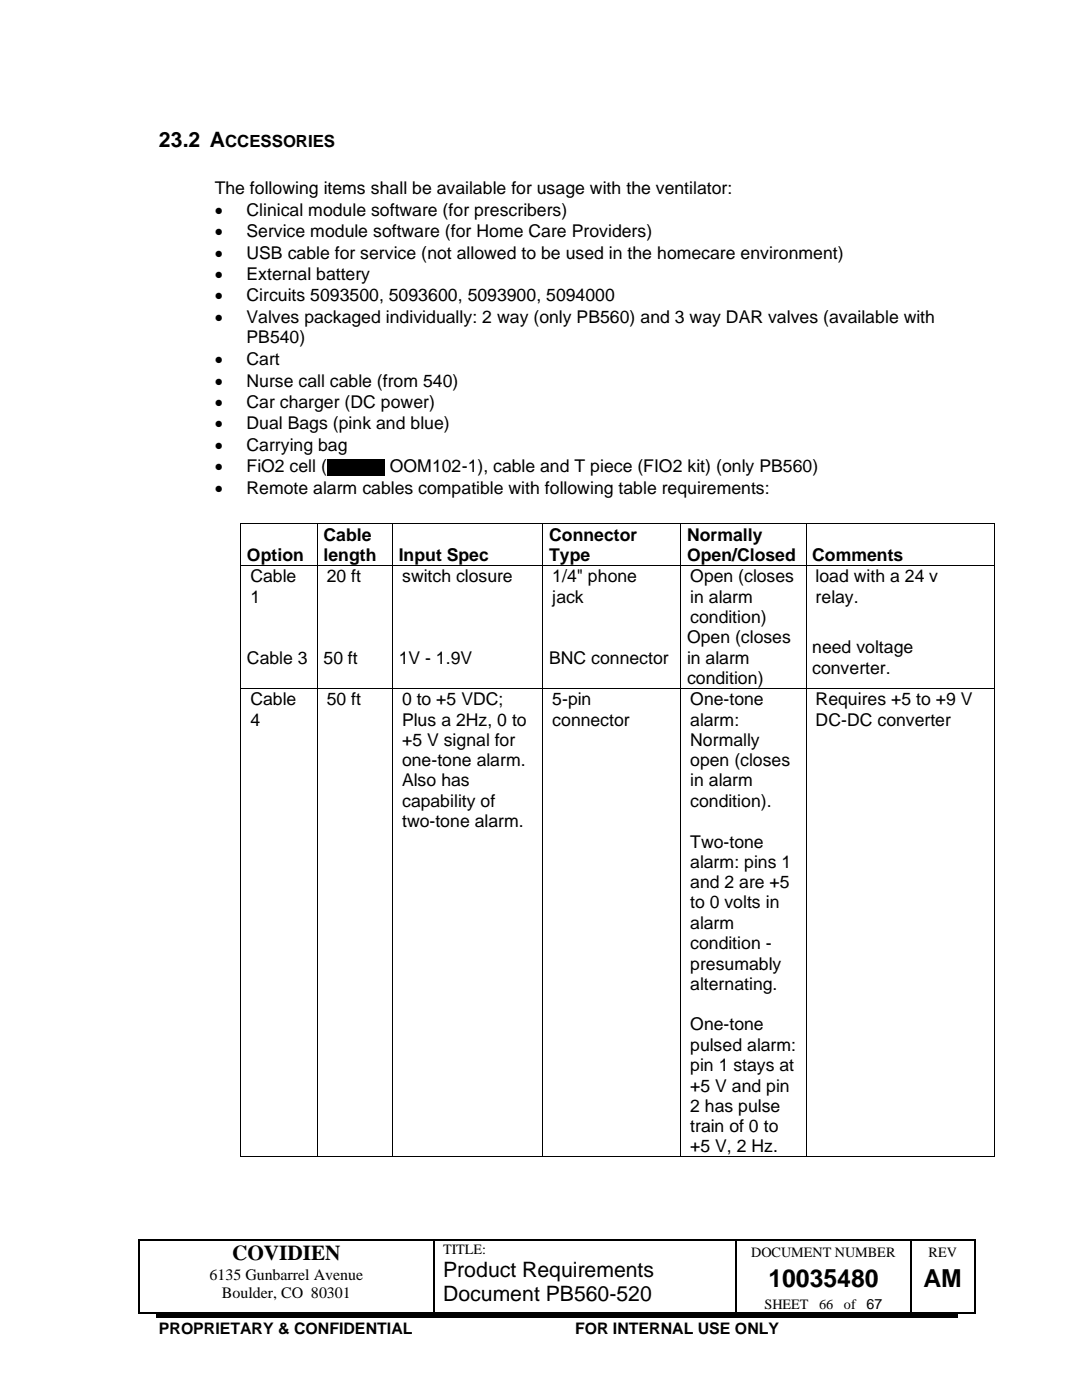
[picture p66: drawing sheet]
<svg xmlns="http://www.w3.org/2000/svg" width="216mm" height="279mm" viewBox="0 0 216 279" stroke-linecap="round" stroke-linejoin="round" font-family="sans-serif">
<defs><g id="words">
<g font-size="5">
<text x="153.3" y="256.8">10035480</text>
<text x="184.3" y="256.8">AM</text>
</g>
<g font-size="4.2">
<text x="31.7" y="29.4">23.2 A</text>
<text x="46.3" y="251.5">COVIDIEN</text>
<text x="88.4" y="254.8">Product Requirements</text>
<text x="88.4" y="259.7">Document PB560-520</text>
</g>
<g font-size="3.5">
<text x="42.8" y="38.7">The following items shall be available for usage with the ventilator:</text>
<text x="42.8" y="43">•</text>
<text x="42.8" y="47.3">•</text>
<text x="49.2" y="43">Clinical module software (for prescribers)</text>
<text x="49.2" y="47.3">Service module software (for Home Care Providers)</text>
<text x="42.8" y="51.6">•</text>
<text x="49.2" y="51.6">USB cable for service (not allowed to be used in the homecare environment)</text>
<text x="42.8" y="55.9">•</text>
<text x="49.2" y="55.9">External battery</text>
<text x="42.8" y="60.2">•</text>
<text x="42.8" y="64.5">•</text>
<text x="49.2" y="60.2">Circuits 5093500, 5093600, 5093900, 5094000</text>
<text x="49.2" y="64.5">Valves packaged individually: 2 way (only PB560) and 3 way DAR valves (available with</text>
<text x="49.2" y="68.5">PB540)</text>
<text x="42.8" y="72.8">•</text>
<text x="42.8" y="77.1">•</text>
<text x="49.2" y="72.8">Cart</text>
<text x="49.2" y="77.1">Nurse call cable (from 540)</text>
<text x="42.8" y="81.4">•</text>
<text x="49.2" y="81.4">Car charger (DC power)</text>
<text x="42.8" y="85.7">•</text>
<text x="49.2" y="85.7">Dual Bags (pink and blue)</text>
<text x="42.8" y="90">•</text>
<text x="42.8" y="94.3">•</text>
<text x="49.2" y="90">Carrying bag</text>
<text x="49.2" y="94.3">FiO2 cell (</text>
<text x="77.8" y="94.3">OOM102-1), cable and T piece (FIO2 kit) (only PB560)</text>
<text x="42.8" y="98.6">•</text>
<text x="49.2" y="98.6">Remote alarm cables compatible with following table requirements:</text>
<text x="64.6" y="107.9">Cable</text>
<text x="109.6" y="107.9">Connector</text>
<text x="137.1" y="107.9">Normally</text>
<text x="49.3" y="112">Option</text>
<text x="64.6" y="112">length</text>
<text x="79.6" y="112">Input Spec</text>
<text x="109.6" y="112">Type</text>
<text x="137.1" y="112">Open/Closed</text>
<text x="162.1" y="112">Comments</text>
<text x="50" y="116.2">Cable</text>
<text x="65.2" y="116.2">20 ft</text>
<text x="80.2" y="116.2">switch closure</text>
<text x="110.2" y="116.2">1/4&quot; phone</text>
<text x="137.7" y="116.2">Open (closes</text>
<text x="162.8" y="116.2">load with a 24 v</text>
<text x="50" y="120.3">1</text>
<text x="110.2" y="120.3">jack</text>
<text x="137.7" y="120.3">in alarm</text>
<text x="137.7" y="124.3">condition)</text>
<text x="162.8" y="120.3">relay.</text>
<text x="137.1" y="128.4">Open (closes</text>
<text x="162.1" y="130.4">need voltage</text>
<text x="49.3" y="132.4">Cable 3</text>
<text x="64.6" y="132.4">50 ft</text>
<text x="79.6" y="132.4">1V - 1.9V</text>
<text x="109.6" y="132.4">BNC connector</text>
<text x="137.1" y="132.4">in alarm</text>
<text x="137.1" y="136.5">condition)</text>
<text x="162.1" y="134.5">converter.</text>
<text x="50" y="140.7">Cable</text>
<text x="65.2" y="140.7">50 ft</text>
<text x="80.2" y="140.7">0 to +5 VDC;</text>
<text x="110.2" y="140.7">5-pin</text>
<text x="137.7" y="140.7">One-tone</text>
<text x="162.8" y="140.7">Requires +5 to +9 V</text>
<text x="50" y="144.8">4</text>
<text x="80.2" y="144.8">Plus a 2Hz, 0 to</text>
<text x="80.2" y="148.9">+5 V signal for</text>
<text x="110.2" y="144.8">connector</text>
<text x="137.7" y="144.8">alarm:</text>
<text x="137.7" y="148.9">Normally</text>
<text x="162.8" y="144.8">DC-DC converter</text>
<text x="80.2" y="152.9">one-tone alarm.</text>
<text x="137.7" y="152.9">open (closes</text>
<text x="80.2" y="157">Also has</text>
<text x="80.2" y="161">capability of</text>
<text x="137.7" y="157">in alarm</text>
<text x="137.7" y="161">condition).</text>
<text x="80.2" y="165.1">two-tone alarm.</text>
<text x="137.7" y="169.1">Two-tone</text>
<text x="137.7" y="173.2">alarm: pins 1</text>
<text x="137.7" y="177.2">and 2 are +5</text>
<text x="137.7" y="181.3">to 0 volts in</text>
<text x="137.7" y="185.4">alarm</text>
<text x="137.7" y="189.4">condition -</text>
<text x="137.7" y="193.5">presumably</text>
<text x="137.7" y="197.5">alternating.</text>
<text x="137.7" y="205.6">One-tone</text>
<text x="137.7" y="209.7">pulsed alarm:</text>
<text x="137.7" y="213.8">pin 1 stays at</text>
<text x="137.7" y="217.8">+5 V and pin</text>
<text x="137.7" y="221.9">2 has pulse</text>
<text x="137.7" y="225.9">train of 0 to</text>
<text x="137.7" y="230">+5 V, 2 Hz.</text>
</g>
<text font-size="3.3" x="44.9" y="29.4">CCESSORIES</text>
<g font-size="3.2">
<text x="41.8" y="255.4">6135 Gunbarrel Avenue</text>
<text x="44.2" y="259">Boulder, CO 80301</text>
<text x="31.7" y="266.2">PROPRIETARY &amp; CONFIDENTIAL</text>
<text x="114.7" y="266.2">FOR INTERNAL USE ONLY</text>
</g>
<g font-size="2.8">
<text x="88.4" y="250.2">TITLE:</text>
<text x="149.9" y="250.9">DOCUMENT NUMBER</text>
<text x="185.3" y="250.9">REV</text>
<text x="152.6" y="261.3">SHEET</text>
<text x="163.5" y="261.3">66</text>
<text x="168.4" y="261.3">of</text>
<text x="172.9" y="261.3">67</text>
</g>
</g></defs>
<g fill="#000">
<path d="M48 104.5h.1v.1h-.1z" fill-rule="evenodd"/>
<path d="M48 104.5h.1v.1h-.1z" fill-rule="evenodd"/>
<path d="M48 112.8h.1v.1h-.1z" fill-rule="evenodd"/>
<path d="M63.3 104.5h.1v.1h-.1z" fill-rule="evenodd"/>
<path d="M63.3 112.8h.1v.1h-.1z" fill-rule="evenodd"/>
<path d="M78.2 104.5h.2v.1h-.2z" fill-rule="evenodd"/>
<path d="M78.2 112.8h.2v.1h-.2z" fill-rule="evenodd"/>
<path d="M108.3 104.5h.1v.1h-.1z" fill-rule="evenodd"/>
<path d="M108.3 112.8h.1v.1h-.1z" fill-rule="evenodd"/>
<path d="M135.8 104.5h.2v.1h-.2z" fill-rule="evenodd"/>
<path d="M135.8 112.8h.2v.1h-.2z" fill-rule="evenodd"/>
<path d="M160.8 104.5h.1v.1h-.1z" fill-rule="evenodd"/>
<path d="M160.8 112.8h.1v.1h-.1z" fill-rule="evenodd"/>
<path d="M198.3 104.5h.1v.1h-.1z" fill-rule="evenodd"/>
<path d="M198.3 104.5h.1v.1h-.1z" fill-rule="evenodd"/>
<path d="M198.3 112.8h.1v.1h-.1z" fill-rule="evenodd"/>
<path d="M48 137.3h.1v.1h-.1z" fill-rule="evenodd"/>
<path d="M63.3 137.3h.1v.1h-.1z" fill-rule="evenodd"/>
<path d="M78.2 137.3h.2v.1h-.2z" fill-rule="evenodd"/>
<path d="M108.3 137.3h.1v.1h-.1z" fill-rule="evenodd"/>
<path d="M135.8 137.3h.2v.1h-.2z" fill-rule="evenodd"/>
<path d="M160.8 137.3h.1v.1h-.1z" fill-rule="evenodd"/>
<path d="M198.3 137.3h.1v.1h-.1z" fill-rule="evenodd"/>
<path d="M48 230.8h.1v.1h-.1z" fill-rule="evenodd"/>
<path d="M48 230.8h.1v.1h-.1z" fill-rule="evenodd"/>
<path d="M63.3 230.8h.1v.1h-.1z" fill-rule="evenodd"/>
<path d="M78.2 230.8h.2v.1h-.2z" fill-rule="evenodd"/>
<path d="M108.3 230.8h.1v.1h-.1z" fill-rule="evenodd"/>
<path d="M135.8 230.8h.2v.1h-.2z" fill-rule="evenodd"/>
<path d="M160.8 230.8h.1v.1h-.1z" fill-rule="evenodd"/>
<path d="M198.3 230.8h.1v.1h-.1z" fill-rule="evenodd"/>
<path d="M198.3 230.8h.1v.1h-.1z" fill-rule="evenodd"/>
<path d="M27.7 247.3h.2v.3h-.2z" fill-rule="evenodd"/>
<path d="M27.7 247.3h.2v.3h-.2z" fill-rule="evenodd"/>
<path d="M86.4 247.3h.3v.3h-.3z" fill-rule="evenodd"/>
<path d="M146.7 247.3h.3v.3h-.3z" fill-rule="evenodd"/>
<path d="M181.7 247.3h.2v.3h-.2z" fill-rule="evenodd"/>
<path d="M194.4 247.3h.2v.3h-.2z" fill-rule="evenodd"/>
<path d="M194.4 247.3h.2v.3h-.2z" fill-rule="evenodd"/>
<path d="M27.7 261.9h.2v.2h-.2z" fill-rule="evenodd"/>
<path d="M27.7 261.9h.2v.2h-.2z" fill-rule="evenodd"/>
<path d="M31.2 262.2h159.8v.7h-159.8z" fill-rule="evenodd"/>
<path d="M86.4 261.9h.3v.2h-.3z" fill-rule="evenodd"/>
<path d="M146.7 261.9h.3v.2h-.3z" fill-rule="evenodd"/>
<path d="M181.7 261.9h.2v.2h-.2z" fill-rule="evenodd"/>
<path d="M194.4 261.9h.2v.2h-.2z" fill-rule="evenodd"/>
<path d="M194.4 261.9h.2v.2h-.2z" fill-rule="evenodd"/>
</g>
<g fill="none" stroke="#000" stroke-width=".25">
<path d="M27.8 247.6v14.3M27.9 247.4h58.5M86.5 247.6v14.3M86.7 247.4h60.1M146.9 247.6v14.3M147 247.4h34.7M181.8 247.6v14.3M181.9 247.4h12.5M194.5 247.6v14.3M27.9 262h58.5M86.7 262h60.1M147 262h34.7"/>
<path d="M181.9 262h12.5"/>
</g>
<g fill="none" stroke="#000" stroke-width=".2">
<path d="M48.1 104.6v8.2M48.1 112.9v24.4M48.1 104.5h15.1M48.1 112.8h15.1M63.3 104.6v8.2M63.3 112.9v24.4M63.4 104.5h14.8M63.4 112.8h14.8M78.3 104.6v8.2M78.3 112.9v24.4M78.4 104.5h29.9M78.4 112.8h29.9"/>
<path d="M108.3 104.6v8.2M108.3 112.9v24.4M108.4 104.5h27.4M108.4 112.8h27.4M135.9 104.6v8.2M135.9 112.9v24.4M136 104.5h24.8M136 112.8h24.8M160.8 104.6v8.2M160.8 112.9v24.4M160.9 104.5h37.4M160.9 112.8h37.4"/>
<path d="M198.4 104.6v8.2M198.4 112.9v24.4M48.1 137.4v93.4M48.1 137.4h15.1M63.3 137.4v93.4M63.4 137.4h14.8M78.3 137.4v93.4M78.4 137.4h29.9M108.3 137.4v93.4M108.4 137.4h27.4M135.9 137.4v93.4M136 137.4h24.8"/>
<path d="M160.8 137.4v93.4M160.9 137.4h37.4M198.4 137.4v93.4M48.1 230.8h15.1M63.4 230.8h14.8M78.4 230.8h29.9M108.4 230.8h27.4M136 230.8h24.8M160.9 230.8h37.4"/>
</g>
<path d="M65.2 91.7h11.6v3.3h-11.6z" fill="#000"/>
<use href="#words"/>
</svg>
